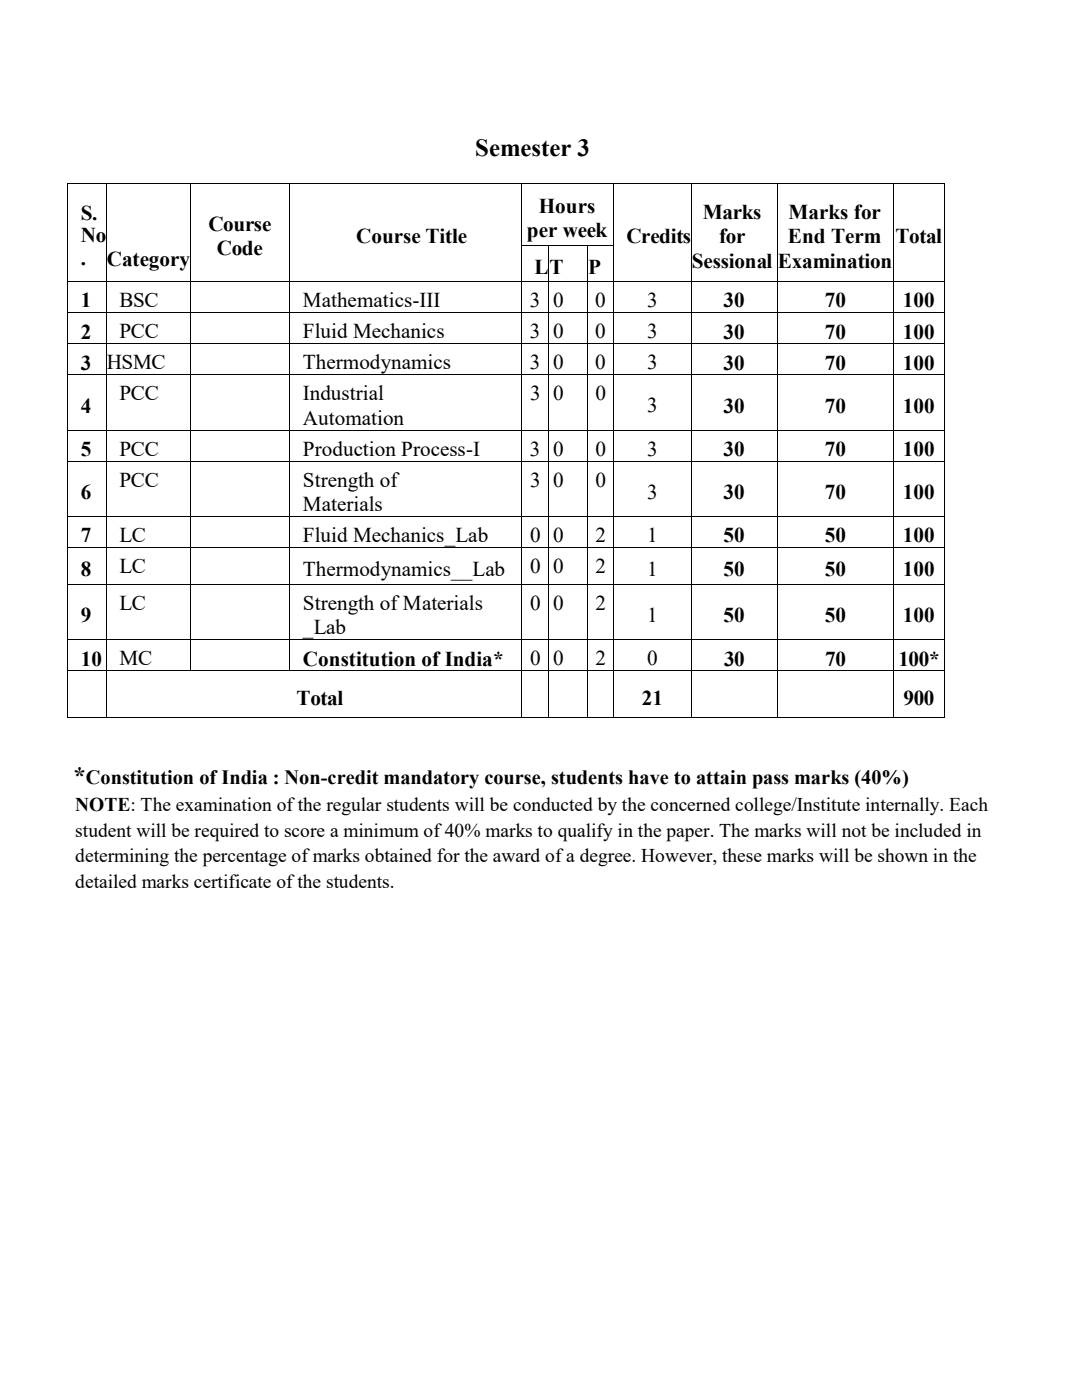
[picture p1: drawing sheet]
<svg xmlns="http://www.w3.org/2000/svg" width="216mm" height="279mm" viewBox="0 0 216 279" stroke-linecap="round" stroke-linejoin="round" font-family="sans-serif">
<defs><g id="words">
<g font-size="4.9">
<text x="94.8" y="31.2">Semester 3</text>
<text x="14.7" y="156.4">*</text>
</g>
<g font-size="4.2">
<text x="16.1" y="43.9">S.</text>
<text x="41.6" y="46.1">Course</text>
<text x="105.1" y="47.4">per week</text>
<text x="107.5" y="42.5">Hours</text>
<text x="140.3" y="43.7">Marks</text>
<text x="157.3" y="43.7">Marks for</text>
<text x="16.1" y="48.4">No</text>
<text x="16.1" y="52.8">.</text>
<text x="21.3" y="53">Category</text>
<text x="43.3" y="51">Code</text>
<text x="71.1" y="48.5">Course Title</text>
<text x="125" y="48.5">Credits</text>
<text x="138.1" y="53.4">Sessional</text>
<text x="143.5" y="48.6">for</text>
<text x="155.2" y="53.4">Examination</text>
<text x="157.2" y="48.6">End Term</text>
<text x="178.7" y="48.5">Total</text>
<text x="106.6" y="54.7">L</text>
<text x="109.6" y="54.7">T</text>
<text x="117.3" y="54.7">P</text>
<text x="16.1" y="61.3">1</text>
<text x="23.8" y="61.3">BSC</text>
<text x="60.5" y="61.3">Mathematics-III</text>
<text x="105.7" y="61.3">3 0</text>
<text x="118.8" y="61.3">0</text>
<text x="129.1" y="61.3">3</text>
<text x="144.4" y="61.3">30</text>
<text x="164.6" y="61.3">70</text>
<text x="180.2" y="61.3">100</text>
<text x="16.1" y="67.6">2</text>
<text x="23.8" y="67.5">PCC</text>
<text x="60.5" y="67.5">Fluid Mechanics</text>
<text x="105.7" y="67.5">3 0</text>
<text x="118.8" y="67.5">0</text>
<text x="129.1" y="67.5">3</text>
<text x="144.4" y="67.6">30</text>
<text x="164.6" y="67.6">70</text>
<text x="180.2" y="67.6">100</text>
<text x="16.1" y="73.8">3</text>
<text x="21.3" y="73.7">HSMC</text>
<text x="60.5" y="73.7">Thermodynamics</text>
<text x="105.7" y="73.7">3 0</text>
<text x="118.8" y="73.7">0</text>
<text x="129.1" y="73.7">3</text>
<text x="144.4" y="73.8">30</text>
<text x="164.6" y="73.8">70</text>
<text x="180.2" y="73.8">100</text>
<text x="16.1" y="82.4">4</text>
<text x="23.8" y="79.8">PCC</text>
<text x="60.5" y="79.8">Industrial</text>
<text x="105.8" y="79.8">3 0</text>
<text x="118.8" y="79.8">0</text>
<text x="129.1" y="82.3">3</text>
<text x="144.4" y="82.4">30</text>
<text x="164.6" y="82.4">70</text>
<text x="180.2" y="82.4">100</text>
<text x="60.5" y="84.8">Automation</text>
<text x="16.1" y="91">5</text>
<text x="23.8" y="90.9">PCC</text>
<text x="60.5" y="90.9">Production Process-I</text>
<text x="105.8" y="90.9">3 0</text>
<text x="118.8" y="90.9">0</text>
<text x="129.1" y="90.9">3</text>
<text x="144.4" y="91">30</text>
<text x="164.6" y="91">70</text>
<text x="180.2" y="91">100</text>
<text x="16.1" y="99.6">6</text>
<text x="23.8" y="97.1">PCC</text>
<text x="60.5" y="97.1">Strength of</text>
<text x="60.5" y="102">Materials</text>
<text x="105.8" y="97.1">3 0</text>
<text x="118.8" y="97.1">0</text>
<text x="129.1" y="99.5">3</text>
<text x="144.4" y="99.6">30</text>
<text x="164.6" y="99.6">70</text>
<text x="180.2" y="99.6">100</text>
<text x="16.1" y="108.3">7</text>
<text x="23.8" y="108.2">LC</text>
<text x="60.5" y="108.2">Fluid Mechanics_Lab</text>
<text x="105.8" y="108.2">0 0</text>
<text x="118.8" y="108.2">2</text>
<text x="129.1" y="108.2">1</text>
<text x="144.4" y="108.3">50</text>
<text x="164.6" y="108.3">50</text>
<text x="180.2" y="108.3">100</text>
<text x="16.1" y="115">8</text>
<text x="23.8" y="114.4">LC</text>
<text x="60.5" y="115">Thermodynamics__Lab</text>
<text x="105.8" y="114.4">0 0</text>
<text x="118.8" y="114.4">2</text>
<text x="129.1" y="115">1</text>
<text x="144.4" y="115">50</text>
<text x="164.6" y="115">50</text>
<text x="180.2" y="115">100</text>
<text x="16.1" y="124.2">9</text>
<text x="23.8" y="121.7">LC</text>
<text x="60.5" y="121.7">Strength of Materials</text>
<text x="105.8" y="121.7">0 0</text>
<text x="118.8" y="121.7">2</text>
<text x="129.1" y="124.1">1</text>
<text x="144.4" y="124.2">50</text>
<text x="164.6" y="124.2">50</text>
<text x="180.2" y="124.2">100</text>
<text x="60.5" y="126.6">_Lab</text>
<text x="16.1" y="132.9">10</text>
<text x="23.8" y="132.8">MC</text>
<text x="60.5" y="132.9">Constitution of India*</text>
<text x="105.8" y="132.8">0 0</text>
<text x="118.8" y="132.8">2</text>
<text x="129.1" y="132.8">0</text>
<text x="144.5" y="132.9">30</text>
<text x="164.7" y="132.9">70</text>
<text x="179.3" y="132.9">100*</text>
<text x="59.2" y="140.7">Total</text>
<text x="128.1" y="140.7">21</text>
<text x="180.3" y="140.7">900</text>
</g>
<text font-size="4.1" x="17.1" y="156.4">Constitution of India : Non-credit mandatory course, students have to attain pass marks (40%)</text>
<g font-size="3.9">
<text x="15" y="161.9">NOTE: The examination of the regular students will be conducted by the concerned college/Institute internally. Each</text>
<text x="15" y="167">student will be required to score a minimum of 40% marks to qualify in the paper. The marks will not be included in</text>
<text x="15" y="172.1">determining the percentage of marks obtained for the award of a degree. However, these marks will be shown in the</text>
<text x="15" y="177.3">detailed marks certificate of the students.</text>
</g>
</g></defs>
<g fill="#000">
<path d="M13.4 36.5h.2v.2h-.2z" fill-rule="evenodd"/>
<path d="M13.4 36.5h.2v.2h-.2z" fill-rule="evenodd"/>
<path d="M21.1 36.5h.2v.2h-.2z" fill-rule="evenodd"/>
<path d="M38 36.5h.2v.2h-.2z" fill-rule="evenodd"/>
<path d="M57.7 36.5h.2v.2h-.2z" fill-rule="evenodd"/>
<path d="M103.9 36.5h.2v.2h-.2z" fill-rule="evenodd"/>
<path d="M122.3 36.5h.2v.2h-.2z" fill-rule="evenodd"/>
<path d="M137.9 36.5h.2v.2h-.2z" fill-rule="evenodd"/>
<path d="M155 36.5h.2v.2h-.2z" fill-rule="evenodd"/>
<path d="M178.3 36.5h.1v.2h-.1z" fill-rule="evenodd"/>
<path d="M188.3 36.5h.2v.2h-.2z" fill-rule="evenodd"/>
<path d="M188.3 36.5h.2v.2h-.2z" fill-rule="evenodd"/>
<path d="M13.4 48.9h.2v.1h-.2z" fill-rule="evenodd"/>
<path d="M21.1 48.9h.2v.1h-.2z" fill-rule="evenodd"/>
<path d="M38 48.9h.2v.1h-.2z" fill-rule="evenodd"/>
<path d="M57.7 48.9h.2v.1h-.2z" fill-rule="evenodd"/>
<path d="M103.9 48.9h.2v.1h-.2z" fill-rule="evenodd"/>
<path d="M109.5 48.9h.1v.1h-.1z" fill-rule="evenodd"/>
<path d="M117.2 48.9h.1v.1h-.1z" fill-rule="evenodd"/>
<path d="M122.3 48.9h.2v.1h-.2z" fill-rule="evenodd"/>
<path d="M137.9 48.9h.2v.1h-.2z" fill-rule="evenodd"/>
<path d="M155 48.9h.2v.1h-.2z" fill-rule="evenodd"/>
<path d="M178.3 48.9h.1v.1h-.1z" fill-rule="evenodd"/>
<path d="M188.3 48.9h.2v.1h-.2z" fill-rule="evenodd"/>
</g>
<g fill="none" stroke="#000" stroke-width=".2">
<path d="M13.5 36.7v12.2M13.6 36.6h7.5M21.2 36.7v12.2M21.3 36.6h16.7M38.1 36.7v12.2M38.2 36.6h19.5M57.8 36.7v12.2M57.9 36.6h46M104 36.7v12.2M104.1 36.6h18.2M122.4 36.7v12.2M122.5 36.6h15.4"/>
<path d="M138 36.7v12.2M138.1 36.6h16.9M155.1 36.7v12.2M155.2 36.6h23.1M178.3 36.7v12.2M178.4 36.6h9.9M188.4 36.7v12.2M13.5 49v7.1M21.2 49v7.1M38.1 49v7.1M57.8 49v7.1M104 49v7.1"/>
<path d="M104.1 48.9h5.4M109.5 49v7.1M109.6 48.9h7.6M117.2 49v7.1M117.3 48.9h5M122.4 49v7.1M138 49v7.1M155.1 49v7.1M178.3 49v7.1M188.4 49v7.1"/>
</g>
<g fill="#fff">
<path d="M21.3 56.3h16.7v6h-16.7z" fill-rule="evenodd"/>
<path d="M21.3 56.3h16.7v6h-16.7z" fill-rule="evenodd"/>
<path d="M38.2 56.3h19.5v6h-19.5z" fill-rule="evenodd"/>
<path d="M38.2 56.3h19.5v6h-19.5z" fill-rule="evenodd"/>
</g>
<g fill="#000">
<path d="M13.4 56.1h.2v.2h-.2z" fill-rule="evenodd"/>
<path d="M21.1 56.1h.2v.2h-.2z" fill-rule="evenodd"/>
<path d="M38 56.1h.2v.2h-.2z" fill-rule="evenodd"/>
<path d="M57.7 56.1h.2v.2h-.2z" fill-rule="evenodd"/>
<path d="M103.9 56.1h.2v.2h-.2z" fill-rule="evenodd"/>
<path d="M109.5 56.1h.1v.2h-.1z" fill-rule="evenodd"/>
<path d="M117.2 56.1h.1v.2h-.1z" fill-rule="evenodd"/>
<path d="M122.3 56.1h.2v.2h-.2z" fill-rule="evenodd"/>
<path d="M137.9 56.1h.2v.2h-.2z" fill-rule="evenodd"/>
<path d="M155 56.1h.2v.2h-.2z" fill-rule="evenodd"/>
<path d="M178.3 56.1h.1v.2h-.1z" fill-rule="evenodd"/>
<path d="M188.3 56.1h.2v.2h-.2z" fill-rule="evenodd"/>
</g>
<g fill="none" stroke="#000" stroke-width=".2">
<path d="M13.5 56.3v6M13.6 56.2h7.5M21.2 56.3v6M21.3 56.2h16.7M38.1 56.3v6M38.2 56.2h19.5M57.8 56.3v6M57.9 56.2h46M104 56.3v6M104.1 56.2h5.4M109.5 56.3v6M109.6 56.2h7.6"/>
<path d="M117.2 56.3v6M117.3 56.2h5M122.4 56.3v6M122.5 56.2h15.4M138 56.3v6M138.1 56.2h16.9M155.1 56.3v6M155.2 56.2h23.1M178.3 56.3v6M178.4 56.2h9.9M188.4 56.3v6"/>
</g>
<g fill="#fff">
<path d="M21.3 62.5h16.7v6h-16.7z" fill-rule="evenodd"/>
<path d="M21.3 62.5h16.7v6h-16.7z" fill-rule="evenodd"/>
<path d="M38.2 62.5h19.5v6h-19.5z" fill-rule="evenodd"/>
<path d="M38.2 62.5h19.5v6h-19.5z" fill-rule="evenodd"/>
</g>
<g fill="#000">
<path d="M13.4 62.3h.2v.2h-.2z" fill-rule="evenodd"/>
<path d="M21.1 62.3h.2v.2h-.2z" fill-rule="evenodd"/>
<path d="M38 62.3h.2v.2h-.2z" fill-rule="evenodd"/>
<path d="M57.7 62.3h.2v.2h-.2z" fill-rule="evenodd"/>
<path d="M103.9 62.3h.2v.2h-.2z" fill-rule="evenodd"/>
<path d="M109.5 62.3h.1v.2h-.1z" fill-rule="evenodd"/>
<path d="M117.2 62.3h.1v.2h-.1z" fill-rule="evenodd"/>
<path d="M122.3 62.3h.2v.2h-.2z" fill-rule="evenodd"/>
<path d="M137.9 62.3h.2v.2h-.2z" fill-rule="evenodd"/>
<path d="M155 62.3h.2v.2h-.2z" fill-rule="evenodd"/>
<path d="M178.3 62.3h.1v.2h-.1z" fill-rule="evenodd"/>
<path d="M188.3 62.3h.2v.2h-.2z" fill-rule="evenodd"/>
</g>
<g fill="none" stroke="#000" stroke-width=".2">
<path d="M13.5 62.5v6M13.6 62.4h7.5M21.2 62.5v6M21.3 62.4h16.7M38.1 62.5v6M38.2 62.4h19.5M57.8 62.5v6M57.9 62.4h46M104 62.5v6M104.1 62.4h5.4M109.5 62.5v6M109.6 62.4h7.6"/>
<path d="M117.2 62.5v6M117.3 62.4h5M122.4 62.5v6M122.5 62.4h15.4M138 62.5v6M138.1 62.4h16.9M155.1 62.5v6M155.2 62.4h23.1M178.3 62.5v6M178.4 62.4h9.9M188.4 62.5v6"/>
</g>
<g fill="#fff">
<path d="M21.3 68.7h16.7v6h-16.7z" fill-rule="evenodd"/>
<path d="M21.3 68.7h16.7v6h-16.7z" fill-rule="evenodd"/>
<path d="M38.2 68.7h19.5v6h-19.5z" fill-rule="evenodd"/>
<path d="M38.2 68.7h19.5v6h-19.5z" fill-rule="evenodd"/>
</g>
<g fill="#000">
<path d="M13.4 68.5h.2v.2h-.2z" fill-rule="evenodd"/>
<path d="M21.1 68.5h.2v.2h-.2z" fill-rule="evenodd"/>
<path d="M38 68.5h.2v.2h-.2z" fill-rule="evenodd"/>
<path d="M57.7 68.5h.2v.2h-.2z" fill-rule="evenodd"/>
<path d="M103.9 68.5h.2v.2h-.2z" fill-rule="evenodd"/>
<path d="M109.5 68.5h.1v.2h-.1z" fill-rule="evenodd"/>
<path d="M117.2 68.5h.1v.2h-.1z" fill-rule="evenodd"/>
<path d="M122.3 68.5h.2v.2h-.2z" fill-rule="evenodd"/>
<path d="M137.9 68.5h.2v.2h-.2z" fill-rule="evenodd"/>
<path d="M155 68.5h.2v.2h-.2z" fill-rule="evenodd"/>
<path d="M178.3 68.5h.1v.2h-.1z" fill-rule="evenodd"/>
<path d="M188.3 68.5h.2v.2h-.2z" fill-rule="evenodd"/>
</g>
<g fill="none" stroke="#000" stroke-width=".2">
<path d="M13.5 68.7v6M13.6 68.6h7.5M21.2 68.7v6M21.3 68.6h16.7M38.1 68.7v6M38.2 68.6h19.5M57.8 68.7v6M57.9 68.6h46M104 68.7v6M104.1 68.6h5.4M109.5 68.7v6M109.6 68.6h7.6"/>
<path d="M117.2 68.7v6M117.3 68.6h5M122.4 68.7v6M122.5 68.6h15.4M138 68.7v6M138.1 68.6h16.9M155.1 68.7v6M155.2 68.6h23.1M178.3 68.7v6M178.4 68.6h9.9M188.4 68.7v6"/>
</g>
<g fill="#fff">
<path d="M21.3 74.9h16.7v10.9h-16.7z" fill-rule="evenodd"/>
<path d="M21.3 74.9h16.7v6h-16.7z" fill-rule="evenodd"/>
<path d="M38.2 74.9h19.5v10.9h-19.5z" fill-rule="evenodd"/>
<path d="M38.2 77.3h19.5v6h-19.5z" fill-rule="evenodd"/>
</g>
<g fill="#000">
<path d="M13.4 74.7h.2v.2h-.2z" fill-rule="evenodd"/>
<path d="M21.1 74.7h.2v.2h-.2z" fill-rule="evenodd"/>
<path d="M38 74.7h.2v.2h-.2z" fill-rule="evenodd"/>
<path d="M57.7 74.7h.2v.2h-.2z" fill-rule="evenodd"/>
<path d="M103.9 74.7h.2v.2h-.2z" fill-rule="evenodd"/>
<path d="M109.5 74.7h.1v.2h-.1z" fill-rule="evenodd"/>
<path d="M117.2 74.7h.1v.2h-.1z" fill-rule="evenodd"/>
<path d="M122.3 74.7h.2v.2h-.2z" fill-rule="evenodd"/>
<path d="M137.9 74.7h.2v.2h-.2z" fill-rule="evenodd"/>
<path d="M155 74.7h.2v.2h-.2z" fill-rule="evenodd"/>
<path d="M178.3 74.7h.1v.2h-.1z" fill-rule="evenodd"/>
<path d="M188.3 74.7h.2v.2h-.2z" fill-rule="evenodd"/>
</g>
<g fill="none" stroke="#000" stroke-width=".2">
<path d="M13.5 74.9v10.9M13.6 74.8h7.5M21.2 74.9v10.9M21.3 74.8h16.7M38.1 74.9v10.9M38.2 74.8h19.5M57.8 74.9v10.9M57.9 74.8h46M104 74.9v10.9M104.1 74.8h5.4M109.5 74.9v10.9M109.6 74.8h7.6"/>
<path d="M117.2 74.9v10.9M117.3 74.8h5M122.4 74.9v10.9M122.5 74.8h15.4M138 74.9v10.9M138.1 74.8h16.9M155.1 74.9v10.9M155.2 74.8h23.1M178.3 74.9v10.9M178.4 74.8h9.9M188.4 74.9v10.9"/>
</g>
<g fill="#fff">
<path d="M21.3 86h16.7v6h-16.7z" fill-rule="evenodd"/>
<path d="M21.3 86h16.7v6h-16.7z" fill-rule="evenodd"/>
<path d="M38.2 86h19.5v6h-19.5z" fill-rule="evenodd"/>
<path d="M38.2 86h19.5v6h-19.5z" fill-rule="evenodd"/>
</g>
<g fill="#000">
<path d="M13.4 85.8h.2v.2h-.2z" fill-rule="evenodd"/>
<path d="M21.1 85.8h.2v.2h-.2z" fill-rule="evenodd"/>
<path d="M38 85.8h.2v.2h-.2z" fill-rule="evenodd"/>
<path d="M57.7 85.8h.2v.2h-.2z" fill-rule="evenodd"/>
<path d="M103.9 85.8h.2v.2h-.2z" fill-rule="evenodd"/>
<path d="M109.5 85.8h.1v.2h-.1z" fill-rule="evenodd"/>
<path d="M117.2 85.8h.1v.2h-.1z" fill-rule="evenodd"/>
<path d="M122.3 85.8h.2v.2h-.2z" fill-rule="evenodd"/>
<path d="M137.9 85.8h.2v.2h-.2z" fill-rule="evenodd"/>
<path d="M155 85.8h.2v.2h-.2z" fill-rule="evenodd"/>
<path d="M178.3 85.8h.1v.2h-.1z" fill-rule="evenodd"/>
<path d="M188.3 85.8h.2v.2h-.2z" fill-rule="evenodd"/>
</g>
<g fill="none" stroke="#000" stroke-width=".2">
<path d="M13.5 86v6M13.6 85.9h7.5M21.2 86v6M21.3 85.9h16.7M38.1 86v6M38.2 85.9h19.5M57.8 86v6M57.9 85.9h46M104 86v6M104.1 85.9h5.4M109.5 86v6M109.6 85.9h7.6"/>
<path d="M117.2 86v6M117.3 85.9h5M122.4 86v6M122.5 85.9h15.4M138 86v6M138.1 85.9h16.9M155.1 86v6M155.2 85.9h23.1M178.3 86v6M178.4 85.9h9.9M188.4 86v6"/>
</g>
<g fill="#fff">
<path d="M21.3 92.1h16.7v10.9h-16.7z" fill-rule="evenodd"/>
<path d="M21.3 92.1h16.7v6h-16.7z" fill-rule="evenodd"/>
<path d="M38.2 92.1h19.5v10.9h-19.5z" fill-rule="evenodd"/>
<path d="M38.2 94.5h19.5v6.1h-19.5z" fill-rule="evenodd"/>
</g>
<g fill="#000">
<path d="M13.4 92h.2v.1h-.2z" fill-rule="evenodd"/>
<path d="M21.1 92h.2v.1h-.2z" fill-rule="evenodd"/>
<path d="M38 92h.2v.1h-.2z" fill-rule="evenodd"/>
<path d="M57.7 92h.2v.1h-.2z" fill-rule="evenodd"/>
<path d="M103.9 92h.2v.1h-.2z" fill-rule="evenodd"/>
<path d="M109.5 92h.1v.1h-.1z" fill-rule="evenodd"/>
<path d="M117.2 92h.1v.1h-.1z" fill-rule="evenodd"/>
<path d="M122.3 92h.2v.1h-.2z" fill-rule="evenodd"/>
<path d="M137.9 92h.2v.1h-.2z" fill-rule="evenodd"/>
<path d="M155 92h.2v.1h-.2z" fill-rule="evenodd"/>
<path d="M178.3 92h.1v.1h-.1z" fill-rule="evenodd"/>
<path d="M188.3 92h.2v.1h-.2z" fill-rule="evenodd"/>
</g>
<g fill="none" stroke="#000" stroke-width=".2">
<path d="M13.5 92.1v10.9M13.6 92.1h7.5M21.2 92.1v10.9M21.3 92.1h16.7M38.1 92.1v10.9M38.2 92.1h19.5M57.8 92.1v10.9M57.9 92.1h46M104 92.1v10.9M104.1 92.1h5.4M109.5 92.1v10.9M109.6 92.1h7.6"/>
<path d="M117.2 92.1v10.9M117.3 92.1h5M122.4 92.1v10.9M122.5 92.1h15.4M138 92.1v10.9M138.1 92.1h16.9M155.1 92.1v10.9M155.2 92.1h23.1M178.3 92.1v10.9M178.4 92.1h9.9M188.4 92.1v10.9"/>
</g>
<g fill="#fff">
<path d="M21.3 103.2h16.7v6h-16.7z" fill-rule="evenodd"/>
<path d="M21.3 103.2h16.7v6h-16.7z" fill-rule="evenodd"/>
<path d="M38.2 103.2h19.5v6h-19.5z" fill-rule="evenodd"/>
<path d="M38.2 103.2h19.5v6h-19.5z" fill-rule="evenodd"/>
</g>
<g fill="#000">
<path d="M13.4 103h.2v.2h-.2z" fill-rule="evenodd"/>
<path d="M21.1 103h.2v.2h-.2z" fill-rule="evenodd"/>
<path d="M38 103h.2v.2h-.2z" fill-rule="evenodd"/>
<path d="M57.7 103h.2v.2h-.2z" fill-rule="evenodd"/>
<path d="M103.9 103h.2v.2h-.2z" fill-rule="evenodd"/>
<path d="M109.5 103h.1v.2h-.1z" fill-rule="evenodd"/>
<path d="M117.2 103h.1v.2h-.1z" fill-rule="evenodd"/>
<path d="M122.3 103h.2v.2h-.2z" fill-rule="evenodd"/>
<path d="M137.9 103h.2v.2h-.2z" fill-rule="evenodd"/>
<path d="M155 103h.2v.2h-.2z" fill-rule="evenodd"/>
<path d="M178.3 103h.1v.2h-.1z" fill-rule="evenodd"/>
<path d="M188.3 103h.2v.2h-.2z" fill-rule="evenodd"/>
</g>
<g fill="none" stroke="#000" stroke-width=".2">
<path d="M13.5 103.2v6M13.6 103.1h7.5M21.2 103.2v6M21.3 103.1h16.7M38.1 103.2v6M38.2 103.1h19.5M57.8 103.2v6M57.9 103.1h46M104 103.2v6M104.1 103.1h5.4M109.5 103.2v6M109.6 103.1h7.6"/>
<path d="M117.2 103.2v6M117.3 103.1h5M122.4 103.2v6M122.5 103.1h15.4M138 103.2v6M138.1 103.1h16.9M155.1 103.2v6M155.2 103.1h23.1M178.3 103.2v6M178.4 103.1h9.9M188.4 103.2v6"/>
</g>
<g fill="#fff">
<path d="M21.3 109.4h16.7v7.1h-16.7z" fill-rule="evenodd"/>
<path d="M21.3 109.4h16.7v6h-16.7z" fill-rule="evenodd"/>
<path d="M38.2 109.4h19.5v7.1h-19.5z" fill-rule="evenodd"/>
<path d="M38.2 110h19.5v6h-19.5z" fill-rule="evenodd"/>
</g>
<g fill="#000">
<path d="M13.4 109.2h.2v.2h-.2z" fill-rule="evenodd"/>
<path d="M21.1 109.2h.2v.2h-.2z" fill-rule="evenodd"/>
<path d="M38 109.2h.2v.2h-.2z" fill-rule="evenodd"/>
<path d="M57.7 109.2h.2v.2h-.2z" fill-rule="evenodd"/>
<path d="M103.9 109.2h.2v.2h-.2z" fill-rule="evenodd"/>
<path d="M109.5 109.2h.1v.2h-.1z" fill-rule="evenodd"/>
<path d="M117.2 109.2h.1v.2h-.1z" fill-rule="evenodd"/>
<path d="M122.3 109.2h.2v.2h-.2z" fill-rule="evenodd"/>
<path d="M137.9 109.2h.2v.2h-.2z" fill-rule="evenodd"/>
<path d="M155 109.2h.2v.2h-.2z" fill-rule="evenodd"/>
<path d="M178.3 109.2h.1v.2h-.1z" fill-rule="evenodd"/>
<path d="M188.3 109.2h.2v.2h-.2z" fill-rule="evenodd"/>
</g>
<g fill="none" stroke="#000" stroke-width=".2">
<path d="M13.5 109.4v7.1M13.6 109.3h7.5M21.2 109.4v7.1M21.3 109.3h16.7M38.1 109.4v7.1M38.2 109.3h19.5M57.8 109.4v7.1M57.9 109.3h46M104 109.4v7.1M104.1 109.3h5.4M109.5 109.4v7.1M109.6 109.3h7.6"/>
<path d="M117.2 109.4v7.1M117.3 109.3h5M122.4 109.4v7.1M122.5 109.3h15.4M138 109.4v7.1M138.1 109.3h16.9M155.1 109.4v7.1M155.2 109.3h23.1M178.3 109.4v7.1M178.4 109.3h9.9M188.4 109.4v7.1"/>
</g>
<g fill="#fff">
<path d="M21.3 116.7h16.7v10.9h-16.7z" fill-rule="evenodd"/>
<path d="M21.3 116.7h16.7v6h-16.7z" fill-rule="evenodd"/>
<path d="M38.2 116.7h19.5v10.9h-19.5z" fill-rule="evenodd"/>
<path d="M38.2 119.1h19.5v6.1h-19.5z" fill-rule="evenodd"/>
</g>
<g fill="#000">
<path d="M13.4 116.5h.2v.2h-.2z" fill-rule="evenodd"/>
<path d="M21.1 116.5h.2v.2h-.2z" fill-rule="evenodd"/>
<path d="M38 116.5h.2v.2h-.2z" fill-rule="evenodd"/>
<path d="M57.7 116.5h.2v.2h-.2z" fill-rule="evenodd"/>
<path d="M103.9 116.5h.2v.2h-.2z" fill-rule="evenodd"/>
<path d="M109.5 116.5h.1v.2h-.1z" fill-rule="evenodd"/>
<path d="M117.2 116.5h.1v.2h-.1z" fill-rule="evenodd"/>
<path d="M122.3 116.5h.2v.2h-.2z" fill-rule="evenodd"/>
<path d="M137.9 116.5h.2v.2h-.2z" fill-rule="evenodd"/>
<path d="M155 116.5h.2v.2h-.2z" fill-rule="evenodd"/>
<path d="M178.3 116.5h.1v.2h-.1z" fill-rule="evenodd"/>
<path d="M188.3 116.5h.2v.2h-.2z" fill-rule="evenodd"/>
</g>
<g fill="none" stroke="#000" stroke-width=".2">
<path d="M13.5 116.7v10.9M13.6 116.6h7.5M21.2 116.7v10.9M21.3 116.6h16.7M38.1 116.7v10.9M38.2 116.6h19.5M57.8 116.7v10.9M57.9 116.6h46M104 116.7v10.9M104.1 116.6h5.4M109.5 116.7v10.9M109.6 116.6h7.6"/>
<path d="M117.2 116.7v10.9M117.3 116.6h5M122.4 116.7v10.9M122.5 116.6h15.4M138 116.7v10.9M138.1 116.6h16.9M155.1 116.7v10.9M155.2 116.6h23.1M178.3 116.7v10.9M178.4 116.6h9.9M188.4 116.7v10.9"/>
</g>
<g fill="#fff">
<path d="M21.3 127.8h16.7v6h-16.7z" fill-rule="evenodd"/>
<path d="M21.3 127.8h16.7v6h-16.7z" fill-rule="evenodd"/>
<path d="M38.2 127.8h19.5v6h-19.5z" fill-rule="evenodd"/>
<path d="M38.2 127.8h19.5v6h-19.5z" fill-rule="evenodd"/>
</g>
<g fill="#000">
<path d="M13.4 127.6h.2v.2h-.2z" fill-rule="evenodd"/>
<path d="M13.4 133.8h.2v.2h-.2z" fill-rule="evenodd"/>
<path d="M21.1 127.6h.2v.2h-.2z" fill-rule="evenodd"/>
<path d="M21.1 133.8h.2v.2h-.2z" fill-rule="evenodd"/>
<path d="M38 127.6h.2v.2h-.2z" fill-rule="evenodd"/>
<path d="M38 133.8h.2v.2h-.2z" fill-rule="evenodd"/>
<path d="M57.7 127.6h.2v.2h-.2z" fill-rule="evenodd"/>
<path d="M57.7 133.8h.2v.2h-.2z" fill-rule="evenodd"/>
<path d="M103.9 127.6h.2v.2h-.2z" fill-rule="evenodd"/>
<path d="M103.9 133.8h.2v.2h-.2z" fill-rule="evenodd"/>
<path d="M109.5 127.6h.1v.2h-.1z" fill-rule="evenodd"/>
<path d="M109.5 133.8h.1v.2h-.1z" fill-rule="evenodd"/>
<path d="M117.2 127.6h.1v.2h-.1z" fill-rule="evenodd"/>
<path d="M117.2 133.8h.1v.2h-.1z" fill-rule="evenodd"/>
<path d="M122.3 127.6h.2v.2h-.2z" fill-rule="evenodd"/>
<path d="M122.3 133.8h.2v.2h-.2z" fill-rule="evenodd"/>
<path d="M137.9 127.6h.2v.2h-.2z" fill-rule="evenodd"/>
<path d="M137.9 133.8h.2v.2h-.2z" fill-rule="evenodd"/>
<path d="M155 127.6h.2v.2h-.2z" fill-rule="evenodd"/>
<path d="M155 133.8h.2v.2h-.2z" fill-rule="evenodd"/>
<path d="M178.3 127.6h.1v.2h-.1z" fill-rule="evenodd"/>
<path d="M178.3 133.8h.1v.2h-.1z" fill-rule="evenodd"/>
<path d="M188.3 127.6h.2v.2h-.2z" fill-rule="evenodd"/>
<path d="M188.3 133.8h.2v.2h-.2z" fill-rule="evenodd"/>
<path d="M13.4 143.1h.2v.2h-.2z" fill-rule="evenodd"/>
<path d="M13.4 143.1h.2v.2h-.2z" fill-rule="evenodd"/>
<path d="M21.1 143.1h.2v.2h-.2z" fill-rule="evenodd"/>
<path d="M103.9 143.1h.2v.2h-.2z" fill-rule="evenodd"/>
<path d="M109.5 143.1h.1v.2h-.1z" fill-rule="evenodd"/>
<path d="M117.2 143.1h.1v.2h-.1z" fill-rule="evenodd"/>
<path d="M122.3 143.1h.2v.2h-.2z" fill-rule="evenodd"/>
<path d="M137.9 143.1h.2v.2h-.2z" fill-rule="evenodd"/>
<path d="M155 143.1h.2v.2h-.2z" fill-rule="evenodd"/>
<path d="M178.3 143.1h.1v.2h-.1z" fill-rule="evenodd"/>
<path d="M188.3 143.1h.2v.2h-.2z" fill-rule="evenodd"/>
<path d="M188.3 143.1h.2v.2h-.2z" fill-rule="evenodd"/>
</g>
<g fill="none" stroke="#000" stroke-width=".2">
<path d="M13.5 127.8v6M13.5 134v9.1M13.6 127.7h7.5M13.6 133.9h7.5M21.2 127.8v6M21.2 134v9.1M21.3 127.7h16.7M21.3 133.9h16.7M38.1 127.8v6M38.2 127.7h19.5M38.2 133.9h19.5M57.8 127.8v6"/>
<path d="M57.9 127.7h46M57.9 133.9h46M104 127.8v6M104 134v9.1M104.1 127.7h5.4M104.1 133.9h5.4M109.5 127.8v6M109.5 134v9.1M109.6 127.7h7.6M109.6 133.9h7.6M117.2 127.8v6M117.2 134v9.1"/>
<path d="M117.3 127.7h5M117.3 133.9h5M122.4 127.8v6M122.4 134v9.1M122.5 127.7h15.4M122.5 133.9h15.4M138 127.8v6M138 134v9.1M138.1 127.7h16.9M138.1 133.9h16.9M155.1 127.8v6M155.1 134v9.1"/>
<path d="M155.2 127.7h23.1M155.2 133.9h23.1M178.3 127.8v6M178.3 134v9.1M178.4 127.7h9.9M178.4 133.9h9.9M188.4 127.8v6M188.4 134v9.1M13.6 143.2h7.5M21.3 143.2h82.6M104.1 143.2h5.4M109.6 143.2h7.6"/>
<path d="M117.3 143.2h5M122.5 143.2h15.4M138.1 143.2h16.9M155.2 143.2h23.1M178.4 143.2h9.9"/>
</g>
<use href="#words"/>
</svg>
